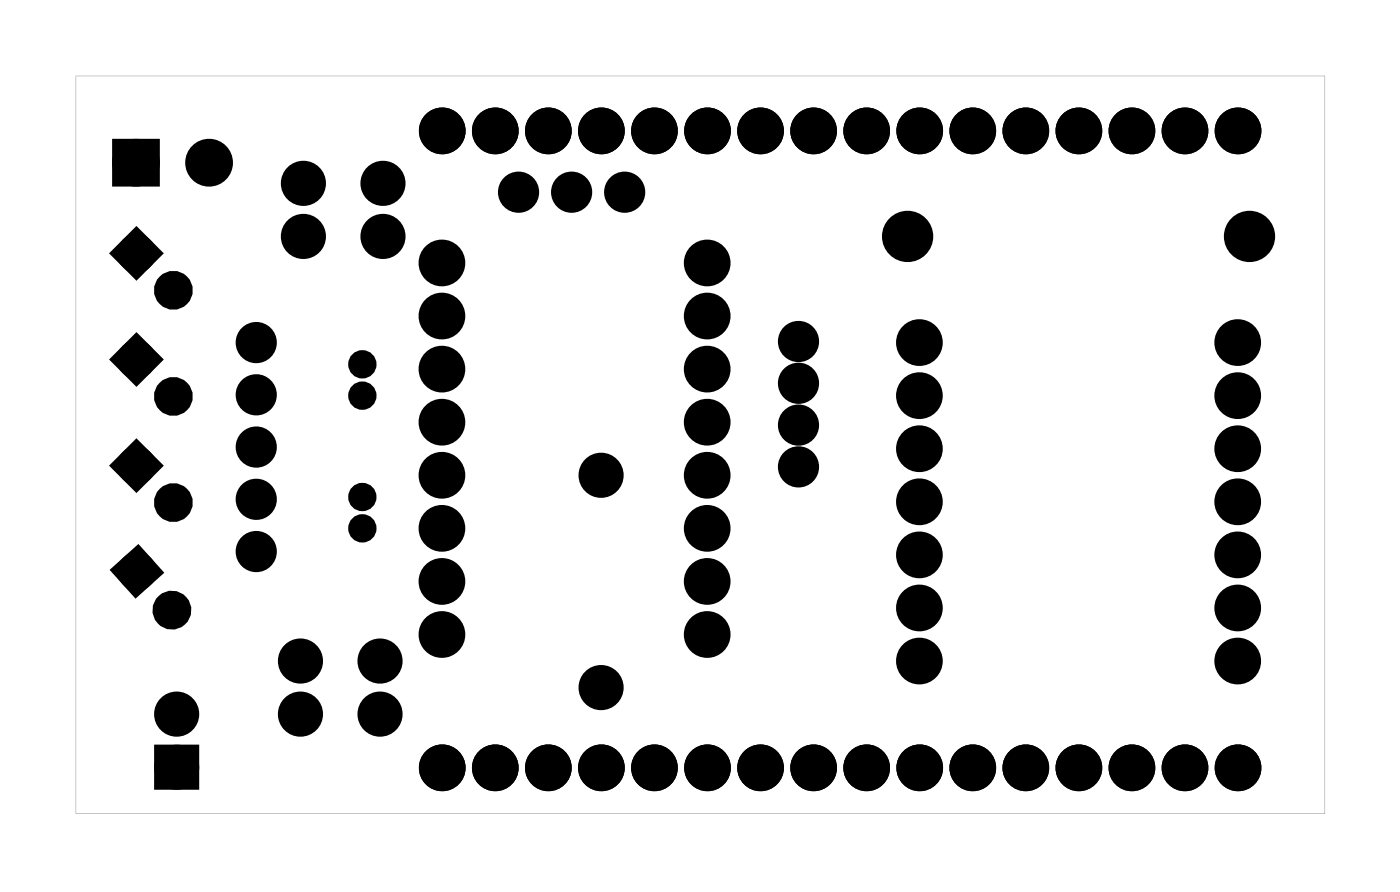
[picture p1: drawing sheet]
<svg xmlns="http://www.w3.org/2000/svg" width="67mm" height="43mm" viewBox="0 0 67 43" stroke-linecap="round" stroke-linejoin="round" font-family="sans-serif">
<g fill="#000">
<path d="M5.7 7h1.6v1.5h-1.6zM5.7 12.1l.8-.8 .9 .8-.9 .9zM5.7 17.2l.8-.8 .9 .8-.9 .9zM5.7 22.3l.8-.9 .9 .9-.9 .8zM5.7 27.3l.9-.8 .8 .9-.9 .8zM7.8 36h1.4v1.4h-1.4z"/>
<path d="M3.6 3.6h59.8v35.3h-59.8zM3.6 3.6v35.3h59.8v-35.3z"/>
</g>
<g fill="#000">
<circle cx="6.5" cy="7.8" r=".76"/>
<circle cx="6.5" cy="12.1" r=".6"/>
<circle cx="6.5" cy="17.2" r=".6"/>
<circle cx="8.3" cy="13.9" r=".6"/>
<circle cx="8.3" cy="19" r=".6"/>
<circle cx="10" cy="7.8" r=".76"/>
<circle cx="12.3" cy="16.4" r=".6"/>
<circle cx="12.3" cy="18.9" r=".6"/>
<circle cx="14.5" cy="11.3" r=".7"/>
<circle cx="14.5" cy="8.8" r=".7"/>
<circle cx="17.3" cy="17.4" r=".4"/>
<circle cx="17.3" cy="18.9" r=".4"/>
<circle cx="18.3" cy="11.3" r=".7"/>
<circle cx="18.3" cy="8.8" r=".7"/>
<circle cx="21.2" cy="17.7" r=".74"/>
<circle cx="21.2" cy="15.1" r=".74"/>
<circle cx="21.2" cy="12.6" r=".74"/>
<circle cx="21.2" cy="6.3" r=".74"/>
<circle cx="23.7" cy="6.3" r=".74"/>
<circle cx="24.8" cy="9.2" r=".6"/>
<circle cx="26.3" cy="6.3" r=".74"/>
<circle cx="27.4" cy="9.2" r=".6"/>
<circle cx="28.8" cy="6.3" r=".74"/>
<circle cx="29.9" cy="9.2" r=".6"/>
<circle cx="31.3" cy="6.3" r=".74"/>
<circle cx="33.9" cy="17.7" r=".74"/>
<circle cx="33.9" cy="15.1" r=".74"/>
<circle cx="33.9" cy="12.6" r=".74"/>
<circle cx="33.9" cy="6.3" r=".74"/>
<circle cx="36.4" cy="6.3" r=".74"/>
<circle cx="38.2" cy="18.3" r=".6"/>
<circle cx="38.2" cy="16.3" r=".6"/>
<circle cx="39" cy="6.3" r=".74"/>
<circle cx="41.5" cy="6.3" r=".74"/>
<circle cx="43.5" cy="11.3" r="1.1"/>
<circle cx="44" cy="18.9" r=".74"/>
<circle cx="44" cy="16.4" r=".74"/>
<circle cx="44" cy="6.3" r=".74"/>
<circle cx="46.6" cy="6.3" r=".74"/>
<circle cx="49.1" cy="6.3" r=".74"/>
<circle cx="51.7" cy="6.3" r=".74"/>
<circle cx="54.2" cy="6.3" r=".74"/>
<circle cx="56.7" cy="6.3" r=".74"/>
<circle cx="59.3" cy="18.9" r=".74"/>
<circle cx="59.3" cy="16.4" r=".74"/>
<circle cx="59.3" cy="6.3" r=".74"/>
<circle cx="59.8" cy="11.3" r="1.1"/>
<circle cx="6.5" cy="22.3" r=".6"/>
<circle cx="6.6" cy="27.3" r=".6"/>
<circle cx="8.2" cy="29.2" r=".6"/>
<circle cx="8.3" cy="24.1" r=".6"/>
<circle cx="8.5" cy="34.2" r=".7"/>
<circle cx="8.5" cy="36.7" r=".7"/>
<circle cx="12.3" cy="26.4" r=".6"/>
<circle cx="12.3" cy="21.4" r=".6"/>
<circle cx="12.3" cy="23.9" r=".6"/>
<circle cx="14.4" cy="31.6" r=".7"/>
<circle cx="14.4" cy="34.2" r=".7"/>
<circle cx="17.3" cy="25.3" r=".4"/>
<circle cx="17.3" cy="23.8" r=".4"/>
<circle cx="18.2" cy="31.6" r=".7"/>
<circle cx="18.2" cy="34.2" r=".7"/>
<circle cx="21.2" cy="25.3" r=".74"/>
<circle cx="21.2" cy="27.8" r=".74"/>
<circle cx="21.2" cy="22.7" r=".74"/>
<circle cx="21.2" cy="20.2" r=".74"/>
<circle cx="21.2" cy="30.4" r=".74"/>
<circle cx="21.2" cy="36.7" r=".74"/>
<circle cx="23.7" cy="36.7" r=".74"/>
<circle cx="26.3" cy="36.7" r=".74"/>
<circle cx="28.8" cy="22.7" r=".7"/>
<circle cx="28.8" cy="32.9" r=".7"/>
<circle cx="28.8" cy="36.7" r=".74"/>
<circle cx="31.3" cy="36.7" r=".74"/>
<circle cx="33.9" cy="25.3" r=".74"/>
<circle cx="33.9" cy="27.8" r=".74"/>
<circle cx="33.9" cy="22.7" r=".74"/>
<circle cx="33.9" cy="20.2" r=".74"/>
<circle cx="33.9" cy="30.4" r=".74"/>
<circle cx="33.9" cy="36.7" r=".74"/>
<circle cx="36.4" cy="36.7" r=".74"/>
<circle cx="38.2" cy="20.3" r=".6"/>
<circle cx="38.2" cy="22.3" r=".6"/>
<circle cx="39" cy="36.7" r=".74"/>
<circle cx="41.5" cy="36.7" r=".74"/>
<circle cx="44" cy="31.6" r=".74"/>
<circle cx="44" cy="24" r=".74"/>
<circle cx="44" cy="21.5" r=".74"/>
<circle cx="44" cy="29.1" r=".74"/>
<circle cx="44" cy="26.6" r=".74"/>
<circle cx="44" cy="36.7" r=".74"/>
<circle cx="46.6" cy="36.7" r=".74"/>
<circle cx="49.1" cy="36.7" r=".74"/>
<circle cx="51.7" cy="36.7" r=".74"/>
<circle cx="54.2" cy="36.7" r=".74"/>
<circle cx="56.7" cy="36.7" r=".74"/>
<circle cx="59.3" cy="31.6" r=".74"/>
<circle cx="59.3" cy="24" r=".74"/>
<circle cx="59.3" cy="21.5" r=".74"/>
<circle cx="59.3" cy="29.1" r=".74"/>
<circle cx="59.3" cy="26.6" r=".74"/>
<circle cx="59.3" cy="36.7" r=".74"/>
</g>
<g fill="none" stroke="#000" stroke-width=".76" stroke-linecap="butt">
<path d="M5.7 7h1.6v1.5h-1.6zM7.8 36h1.4v1.4h-1.4z"/>
<circle cx="6.5" cy="7.8" r=".76"/>
<circle cx="10" cy="7.8" r=".76"/>
<circle cx="12.3" cy="18.9" r=".6"/>
<circle cx="12.3" cy="16.4" r=".6"/>
<circle cx="14.5" cy="8.8" r=".7"/>
<circle cx="14.5" cy="11.3" r=".7"/>
<circle cx="18.3" cy="8.8" r=".7"/>
<circle cx="18.3" cy="11.3" r=".7"/>
<circle cx="21.2" cy="15.1" r=".74"/>
<circle cx="21.2" cy="12.6" r=".74"/>
<circle cx="21.2" cy="17.7" r=".74"/>
<circle cx="21.2" cy="6.3" r=".74"/>
<circle cx="23.7" cy="6.3" r=".74"/>
<circle cx="24.8" cy="9.2" r=".6"/>
<circle cx="26.3" cy="6.3" r=".74"/>
<circle cx="27.4" cy="9.2" r=".6"/>
<circle cx="28.8" cy="6.3" r=".74"/>
<circle cx="29.9" cy="9.2" r=".6"/>
<circle cx="31.3" cy="6.3" r=".74"/>
<circle cx="33.9" cy="15.1" r=".74"/>
<circle cx="33.9" cy="12.6" r=".74"/>
<circle cx="33.9" cy="17.7" r=".74"/>
<circle cx="33.9" cy="6.3" r=".74"/>
<circle cx="36.4" cy="6.3" r=".74"/>
<circle cx="38.2" cy="16.3" r=".6"/>
<circle cx="38.2" cy="18.3" r=".6"/>
<circle cx="39" cy="6.3" r=".74"/>
<circle cx="41.5" cy="6.3" r=".74"/>
<circle cx="44" cy="18.9" r=".74"/>
<circle cx="44" cy="16.4" r=".74"/>
<circle cx="44" cy="6.3" r=".74"/>
<circle cx="46.6" cy="6.3" r=".74"/>
<circle cx="49.1" cy="6.3" r=".74"/>
<circle cx="51.7" cy="6.3" r=".74"/>
<circle cx="54.2" cy="6.3" r=".74"/>
<circle cx="56.7" cy="6.3" r=".74"/>
<circle cx="59.3" cy="18.9" r=".74"/>
<circle cx="59.3" cy="16.4" r=".74"/>
<circle cx="59.3" cy="6.3" r=".74"/>
<circle cx="8.5" cy="34.2" r=".7"/>
<circle cx="8.5" cy="36.7" r=".7"/>
<circle cx="12.3" cy="21.4" r=".6"/>
<circle cx="12.3" cy="23.9" r=".6"/>
<circle cx="12.3" cy="26.4" r=".6"/>
<circle cx="14.4" cy="31.6" r=".7"/>
<circle cx="14.4" cy="34.2" r=".7"/>
<circle cx="18.2" cy="31.6" r=".7"/>
<circle cx="18.2" cy="34.2" r=".7"/>
<circle cx="21.2" cy="20.2" r=".74"/>
<circle cx="21.2" cy="25.3" r=".74"/>
<circle cx="21.2" cy="30.4" r=".74"/>
<circle cx="21.2" cy="27.8" r=".74"/>
<circle cx="21.2" cy="22.7" r=".74"/>
<circle cx="21.2" cy="36.7" r=".74"/>
<circle cx="23.7" cy="36.7" r=".74"/>
<circle cx="26.3" cy="36.7" r=".74"/>
<circle cx="28.8" cy="22.7" r=".7"/>
<circle cx="28.8" cy="32.9" r=".7"/>
<circle cx="28.8" cy="36.7" r=".74"/>
<circle cx="31.3" cy="36.7" r=".74"/>
<circle cx="33.9" cy="20.2" r=".74"/>
<circle cx="33.9" cy="30.4" r=".74"/>
<circle cx="33.9" cy="27.8" r=".74"/>
<circle cx="33.9" cy="22.7" r=".74"/>
<circle cx="33.9" cy="25.3" r=".74"/>
<circle cx="33.9" cy="36.7" r=".74"/>
<circle cx="36.4" cy="36.7" r=".74"/>
<circle cx="38.2" cy="20.3" r=".6"/>
<circle cx="38.2" cy="22.3" r=".6"/>
<circle cx="39" cy="36.7" r=".74"/>
<circle cx="41.5" cy="36.7" r=".74"/>
<circle cx="44" cy="21.5" r=".74"/>
<circle cx="44" cy="24" r=".74"/>
<circle cx="44" cy="31.6" r=".74"/>
<circle cx="44" cy="29.1" r=".74"/>
<circle cx="44" cy="26.6" r=".74"/>
<circle cx="44" cy="36.7" r=".74"/>
<circle cx="46.6" cy="36.7" r=".74"/>
<circle cx="49.1" cy="36.7" r=".74"/>
<circle cx="51.7" cy="36.7" r=".74"/>
<circle cx="54.2" cy="36.7" r=".74"/>
<circle cx="56.7" cy="36.7" r=".74"/>
<circle cx="59.3" cy="21.5" r=".74"/>
<circle cx="59.3" cy="24" r=".74"/>
<circle cx="59.3" cy="31.6" r=".74"/>
<circle cx="59.3" cy="29.1" r=".74"/>
<circle cx="59.3" cy="26.6" r=".74"/>
<circle cx="59.3" cy="36.7" r=".74"/>
</g>
<g fill="none" stroke="#000" stroke-width=".65" stroke-linecap="butt">
<path d="M5.7 12.1l.8-.8 .9 .8-.9 .9zM5.7 17.2l.8-.8 .9 .8-.9 .9zM5.7 22.3l.8-.9 .9 .9-.9 .8zM5.7 27.3l.9-.8 .8 .9-.9 .8z"/>
<circle cx="6.5" cy="12.1" r=".6"/>
<circle cx="6.5" cy="17.2" r=".6"/>
<circle cx="8.3" cy="19" r=".6"/>
<circle cx="8.3" cy="13.9" r=".6"/>
<circle cx="6.5" cy="22.3" r=".6"/>
<circle cx="6.6" cy="27.3" r=".6"/>
<circle cx="8.2" cy="29.2" r=".6"/>
<circle cx="8.3" cy="24.1" r=".6"/>
</g>
<g fill="none" stroke="#000" stroke-width=".55">
<circle cx="17.3" cy="18.9" r=".4"/>
<circle cx="17.3" cy="17.4" r=".4"/>
<circle cx="17.3" cy="23.8" r=".4"/>
<circle cx="17.3" cy="25.3" r=".4"/>
</g>
<g fill="none" stroke="#000" stroke-width=".25">
<circle cx="43.5" cy="11.3" r="1.1"/>
<circle cx="59.8" cy="11.3" r="1.1"/>
</g>
</svg>
